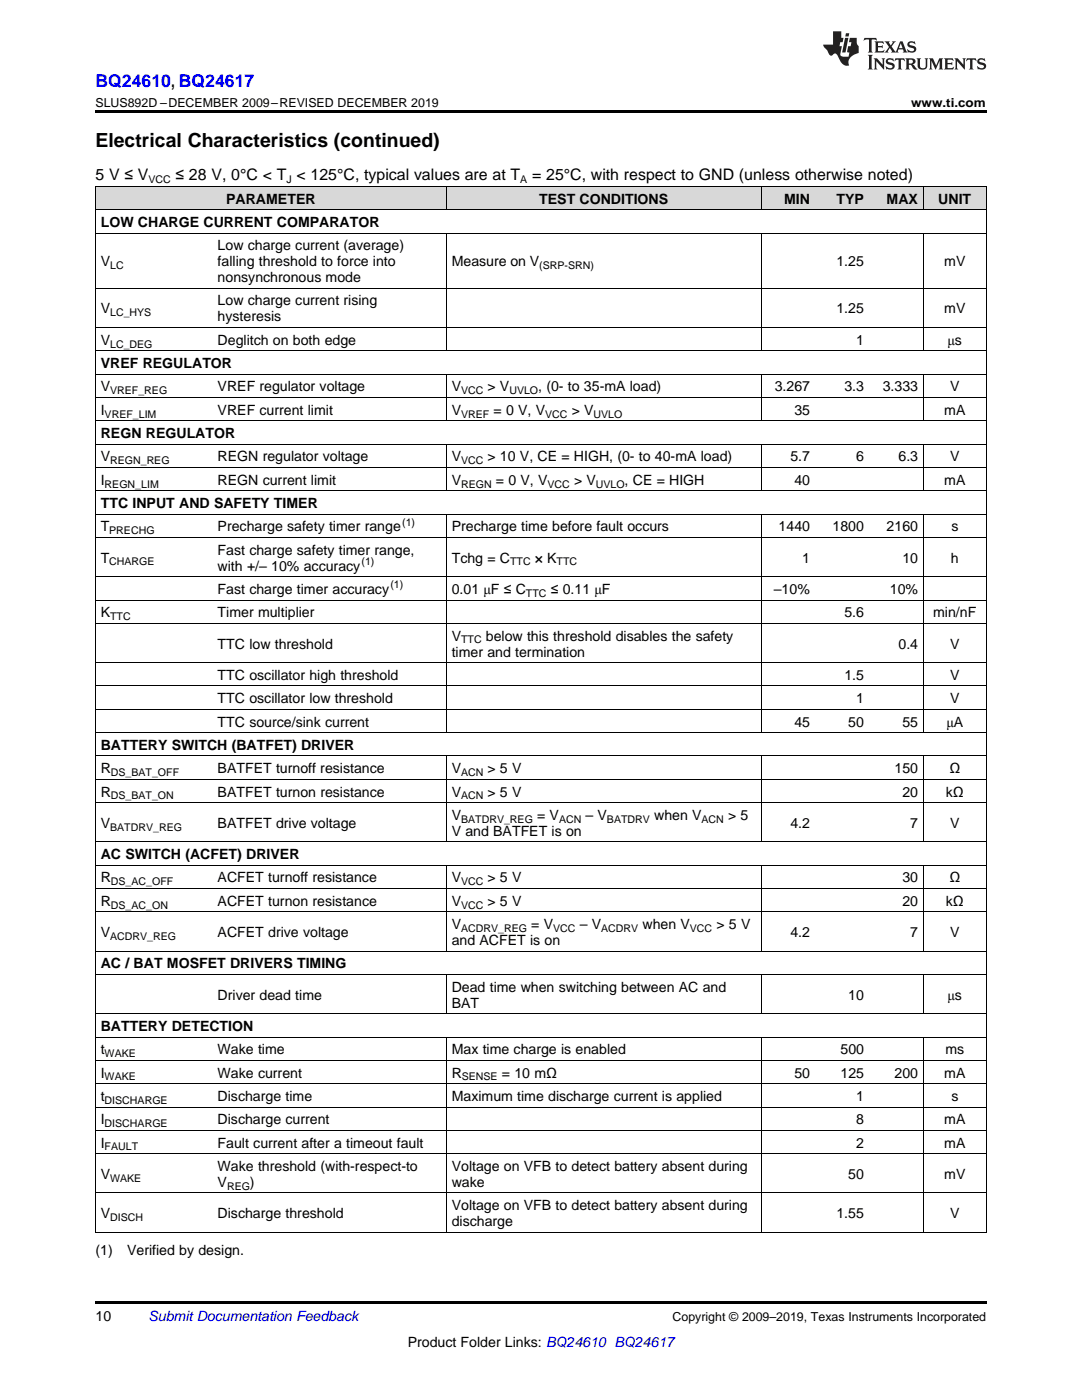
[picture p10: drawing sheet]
<svg xmlns="http://www.w3.org/2000/svg" width="216mm" height="279mm" viewBox="0 0 216 279" stroke-linecap="round" stroke-linejoin="round" font-family="sans-serif">
<defs><g id="words">
<text font-size="3.9" x="19" y="29.3">Electrical Characteristics (continued)</text>
<text font-size="3.5" fill="#00f" x="19" y="17.3">BQ24610, BQ24617</text>
<g font-size="3.2">
<text x="19" y="36">5 V ≤ V</text>
<text x="35" y="36">≤ 28 V, 0°C &lt; T &lt; 125°C, typical values are at T</text>
<text x="106.2" y="36">= 25°C, with respect to GND (unless otherwise noted)</text>
</g>
<g font-size="2.8">
<text x="45.1" y="40.6">PARAMETER</text>
<text x="107.6" y="40.6">TEST CONDITIONS</text>
<text x="156.5" y="40.6">MIN</text>
<text x="166.9" y="40.6">TYP</text>
<text x="176.9" y="40.6">MAX</text>
<text x="187.2" y="40.6">UNIT</text>
<text x="20.1" y="45.3">LOW CHARGE CURRENT COMPARATOR</text>
<text x="20.1" y="53.1">V</text>
<text x="43.4" y="50">Low charge current (average)</text>
<text x="43.4" y="53.1">falling threshold to force into</text>
<text x="90.1" y="53.1">Measure on V</text>
<text x="166.9" y="53.1">1.25</text>
<text x="188.4" y="53.1">mV</text>
<text x="43.4" y="56.3">nonsynchronous mode</text>
<text x="20.1" y="62.5">V</text>
<text x="43.4" y="61">Low charge current rising</text>
<text x="43.4" y="64.1">hysteresis</text>
<text x="166.9" y="62.5">1.25</text>
<text x="188.4" y="62.5">mV</text>
<text x="20.1" y="68.8">V</text>
<text x="43.4" y="68.8">Deglitch on both edge</text>
<text x="170.8" y="68.8">1</text>
<text x="189.1" y="68.8">μs</text>
<text x="20.1" y="73.4">VREF REGULATOR</text>
<text x="20.1" y="78.1">V</text>
<text x="20.1" y="82.8">I</text>
<text x="43.4" y="78.1">VREF regulator voltage</text>
<text x="43.4" y="82.8">VREF current limit</text>
<text x="90.1" y="78.1">V</text>
<text x="90.1" y="82.8">V</text>
<text x="97.3" y="78.1">&gt; V</text>
<text x="98.5" y="82.8">= 0 V, V</text>
<text x="107.4" y="78.1">, (0- to 35-mA load)</text>
<text x="114.1" y="82.8">&gt; V</text>
<text x="154.6" y="78.1">3.267</text>
<text x="158.5" y="82.8">35</text>
<text x="168.5" y="78.1">3.3</text>
<text x="176.1" y="78.1">3.333</text>
<text x="188.4" y="82.8">mA</text>
<text x="189.6" y="78.1">V</text>
<text x="20.1" y="87.4">REGN REGULATOR</text>
<text x="20.1" y="92.1">V</text>
<text x="43.4" y="92.1">REGN regulator voltage</text>
<text x="90.1" y="92.1">V</text>
<text x="97.3" y="92.1">&gt; 10 V, CE = HIGH, (0- to 40-mA load)</text>
<text x="157.7" y="92.1">5.7</text>
<text x="170.8" y="92.1">6</text>
<text x="179.3" y="92.1">6.3</text>
<text x="189.6" y="92.1">V</text>
<text x="20.1" y="96.7">I</text>
<text x="20.1" y="101.4">TTC INPUT AND SAFETY TIMER</text>
<text x="43.4" y="96.7">REGN current limit</text>
<text x="90.1" y="96.7">V</text>
<text x="99" y="96.7">= 0 V, V</text>
<text x="114.5" y="96.7">&gt; V</text>
<text x="124.6" y="96.7">, CE = HIGH</text>
<text x="158.5" y="96.7">40</text>
<text x="188.4" y="96.7">mA</text>
<text x="20.1" y="106">T</text>
<text x="43.4" y="106">Precharge safety timer range</text>
<text x="90.1" y="106">Precharge time before fault occurs</text>
<text x="155.4" y="106">1440</text>
<text x="166.1" y="106">1800</text>
<text x="176.9" y="106">2160</text>
<text x="189.8" y="106">s</text>
<text x="20.1" y="112.3">T</text>
<text x="43.4" y="110.7">Fast charge safety timer range,</text>
<text x="43.4" y="113.9">with +/– 10% accuracy</text>
<text x="90.1" y="112.3">Tchg = C</text>
<text x="106.7" y="112.3">× K</text>
<text x="160.1" y="112.3">1</text>
<text x="180.1" y="112.3">10</text>
<text x="189.7" y="112.3">h</text>
<text x="43.4" y="118.5">Fast charge timer accuracy</text>
<text x="90.1" y="118.5">0.01 μF ≤ C</text>
<text x="109.9" y="118.5">≤ 0.11 μF</text>
<text x="154.4" y="118.5">–10%</text>
<text x="177.6" y="118.5">10%</text>
<text x="20.1" y="123.2">K</text>
<text x="43.4" y="123.2">Timer multiplier</text>
<text x="168.5" y="123.2">5.6</text>
<text x="186.2" y="123.2">min/nF</text>
<text x="43.4" y="129.4">TTC low threshold</text>
<text x="90.1" y="127.8">V</text>
<text x="90.1" y="131">timer and termination</text>
<text x="96.9" y="127.8">below this threshold disables the safety</text>
<text x="179.3" y="129.4">0.4</text>
<text x="189.6" y="129.4">V</text>
<text x="43.4" y="135.7">TTC oscillator high threshold</text>
<text x="168.5" y="135.7">1.5</text>
<text x="189.6" y="135.7">V</text>
<text x="43.4" y="140.3">TTC oscillator low threshold</text>
<text x="170.8" y="140.3">1</text>
<text x="189.6" y="140.3">V</text>
<text x="20.1" y="149.6">BATTERY SWITCH (BATFET) DRIVER</text>
<text x="43.4" y="145">TTC source/sink current</text>
<text x="158.5" y="145">45</text>
<text x="169.3" y="145">50</text>
<text x="180.1" y="145">55</text>
<text x="188.8" y="145">μA</text>
<text x="20.1" y="154.3">R</text>
<text x="43.4" y="154.3">BATFET turnoff resistance</text>
<text x="90.1" y="154.3">V</text>
<text x="97.3" y="154.3">&gt; 5 V</text>
<text x="178.5" y="154.3">150</text>
<text x="189.4" y="154.3">Ω</text>
<text x="20.1" y="159">R</text>
<text x="43.4" y="159">BATFET turnon resistance</text>
<text x="90.1" y="159">V</text>
<text x="97.3" y="159">&gt; 5 V</text>
<text x="180.1" y="159">20</text>
<text x="188.7" y="159">kΩ</text>
<text x="20.1" y="165.2">V</text>
<text x="43.4" y="165.2">BATFET drive voltage</text>
<text x="90.1" y="163.6">V</text>
<text x="90.1" y="166.8">V and BATFET is on</text>
<text x="107.2" y="163.6">= V</text>
<text x="116.8" y="163.6">– V</text>
<text x="130.5" y="163.6">when V</text>
<text x="145.3" y="163.6">&gt; 5</text>
<text x="157.7" y="165.2">4.2</text>
<text x="181.6" y="165.2">7</text>
<text x="189.6" y="165.2">V</text>
<text x="20.1" y="171.4">AC SWITCH (ACFET) DRIVER</text>
<text x="20.1" y="176.1">R</text>
<text x="43.4" y="176.1">ACFET turnoff resistance</text>
<text x="90.1" y="176.1">V</text>
<text x="97.3" y="176.1">&gt; 5 V</text>
<text x="180.1" y="176.1">30</text>
<text x="189.4" y="176.1">Ω</text>
<text x="20.1" y="180.8">R</text>
<text x="43.4" y="180.8">ACFET turnon resistance</text>
<text x="90.1" y="180.8">V</text>
<text x="90.1" y="185.4">V</text>
<text x="97.3" y="180.8">&gt; 5 V</text>
<text x="106" y="185.4">= V</text>
<text x="115.7" y="185.4">– V</text>
<text x="128.2" y="185.4">when V</text>
<text x="142.9" y="185.4">&gt; 5 V</text>
<text x="180.1" y="180.8">20</text>
<text x="188.7" y="180.8">kΩ</text>
<text x="20.1" y="187">V</text>
<text x="43.4" y="187">ACFET drive voltage</text>
<text x="90.1" y="188.6">and ACFET is on</text>
<text x="157.7" y="187">4.2</text>
<text x="181.6" y="187">7</text>
<text x="189.6" y="187">V</text>
<text x="20.1" y="193.3">AC / BAT MOSFET DRIVERS TIMING</text>
<text x="90.1" y="197.9">Dead time when switching between AC and</text>
<text x="43.4" y="199.5">Driver dead time</text>
<text x="90.1" y="201.1">BAT</text>
<text x="169.3" y="199.5">10</text>
<text x="189.1" y="199.5">μs</text>
<text x="20.1" y="205.7">BATTERY DETECTION</text>
<text x="20.1" y="210.4">t</text>
<text x="20.1" y="215.1">I</text>
<text x="43.4" y="210.4">Wake time</text>
<text x="43.4" y="215.1">Wake current</text>
<text x="90.1" y="210.4">Max time charge is enabled</text>
<text x="90.1" y="215.1">R</text>
<text x="100.2" y="215.1">= 10 mΩ</text>
<text x="158.5" y="215.1">50</text>
<text x="167.7" y="210.4">500</text>
<text x="167.7" y="215.1">125</text>
<text x="178.5" y="215.1">200</text>
<text x="188.4" y="215.1">mA</text>
<text x="188.6" y="210.4">ms</text>
<text x="20.1" y="219.7">t</text>
<text x="43.4" y="219.7">Discharge time</text>
<text x="90.1" y="219.7">Maximum time discharge current is applied</text>
<text x="170.8" y="219.7">1</text>
<text x="189.8" y="219.7">s</text>
<text x="20.1" y="224.4">I</text>
<text x="43.4" y="224.4">Discharge current</text>
<text x="170.8" y="224.4">8</text>
<text x="188.4" y="224.4">mA</text>
<text x="20.1" y="229">I</text>
<text x="43.4" y="229">Fault current after a timeout fault</text>
<text x="43.4" y="233.7">Wake threshold (with-respect-to</text>
<text x="90.1" y="233.7">Voltage on VFB to detect battery absent during</text>
<text x="170.8" y="229">2</text>
<text x="188.4" y="229">mA</text>
<text x="20.1" y="235.3">V</text>
<text x="43.4" y="236.9">V</text>
<text x="49.9" y="236.9">)</text>
<text x="90.1" y="236.9">wake</text>
<text x="169.3" y="235.3">50</text>
<text x="188.4" y="235.3">mV</text>
<text x="20.1" y="243.1">V</text>
<text x="43.4" y="243.1">Discharge threshold</text>
<text x="90.1" y="241.5">Voltage on VFB to detect battery absent during</text>
<text x="90.1" y="244.7">discharge</text>
<text x="166.9" y="243.1">1.55</text>
<text x="189.6" y="243.1">V</text>
<text x="19" y="250.5">(1)</text>
<text x="25.4" y="250.5">Verified by design.</text>
<text x="19" y="263.6">10</text>
<text x="81.4" y="268.9">Product Folder Links: BQ24610 BQ24617</text>
</g>
<text font-size="2.8" fill="#0000c8" x="29.6" y="263.6">Submit Documentation Feedback</text>
<g font-size="2.5">
<text x="19" y="21.4">SLUS892D –DECEMBER 2009–REVISED DECEMBER 2019</text>
<text x="181.8" y="21.4">www.ti.com</text>
<text x="134.2" y="263.6">Copyright © 2009–2019, Texas Instruments Incorporated</text>
</g>
<g font-size="2.1">
<text x="29.6" y="36.6">VCC</text>
<text x="57.1" y="36.6">J</text>
<text x="103.8" y="36.6">A</text>
<text x="22" y="53.7">LC</text>
<text x="107.6" y="53.7">(SRP-SRN)</text>
<text x="22" y="63.1">LC_HYS</text>
<text x="22" y="69.4">LC_DEG</text>
<text x="20.9" y="83.3">VREF_LIM</text>
<text x="22" y="78.7">VREF_REG</text>
<text x="92" y="78.7">VCC</text>
<text x="92" y="83.3">VREF</text>
<text x="101.6" y="78.7">UVLO</text>
<text x="108.8" y="83.3">VCC</text>
<text x="118.4" y="83.3">UVLO</text>
<text x="22" y="92.6">REGN_REG</text>
<text x="92" y="92.6">VCC</text>
<text x="20.9" y="97.3">REGN_LIM</text>
<text x="92" y="97.3">REGN</text>
<text x="109.3" y="97.3">VCC</text>
<text x="118.9" y="97.3">UVLO</text>
<text x="21.8" y="106.6">PRECHG</text>
<text x="80.2" y="104.9">(1)</text>
<text x="21.8" y="112.9">CHARGE</text>
<text x="72.1" y="112.7">(1)</text>
<text x="101.8" y="112.9">TTC</text>
<text x="111.1" y="112.9">TTC</text>
<text x="77.9" y="117.4">(1)</text>
<text x="105" y="119.1">TTC</text>
<text x="22" y="123.8">TTC</text>
<text x="92" y="128.4">TTC</text>
<text x="22.1" y="154.9">DS_BAT_OFF</text>
<text x="92" y="154.9">ACN</text>
<text x="22.1" y="159.5">DS_BAT_ON</text>
<text x="92" y="159.5">ACN</text>
<text x="22" y="165.8">BATDRV_REG</text>
<text x="92" y="164.2">BATDRV_REG</text>
<text x="111.5" y="164.2">ACN</text>
<text x="121.1" y="164.2">BATDRV</text>
<text x="140" y="164.2">ACN</text>
<text x="22.1" y="176.7">DS_AC_OFF</text>
<text x="92" y="176.7">VCC</text>
<text x="22.1" y="181.3">DS_AC_ON</text>
<text x="92" y="181.3">VCC</text>
<text x="92" y="186">ACDRV_REG</text>
<text x="110.4" y="186">VCC</text>
<text x="119.9" y="186">ACDRV</text>
<text x="137.7" y="186">VCC</text>
<text x="22" y="187.6">ACDRV_REG</text>
<text x="20.9" y="211">WAKE</text>
<text x="20.9" y="215.6">WAKE</text>
<text x="92.1" y="215.6">SENSE</text>
<text x="20.9" y="220.3">DISCHARGE</text>
<text x="20.9" y="224.9">DISCHARGE</text>
<text x="20.9" y="229.6">FAULT</text>
<text x="22" y="235.8">WAKE</text>
<text x="45.3" y="237.4">REG</text>
<text x="22" y="243.7">DISCH</text>
</g>
</g></defs>
<g fill="#d8d8d8">
<path d="M19 37.3h23.4v4.6h-23.4z"/>
<path d="M42.4 37.3h46.7v4.6h-46.7z"/>
<path d="M89.1 37.3h62.8v4.6h-62.8z"/>
<path d="M151.9 37.3h10.8v4.6h-10.8z"/>
<path d="M162.7 37.3h10.8v4.6h-10.8z"/>
<path d="M173.5 37.3h10.8v4.6h-10.8z"/>
<path d="M184.3 37.3h12.5v4.6h-12.5z"/>
</g>
<path d="M19 22h177.8v.5h-177.8zM19 259.7h177.8v.5h-177.8z" fill="#000"/>
<g fill="none" stroke="#000" stroke-width=".2">
<path d="M19 37.2h177.8M19.1 37.2v208.8M89 37.2v4.7M151.9 37.2v4.7M184.2 37.2v4.7M196.8 37.2v208.8M19 57.5h177.8M19 46.5h177.8M19 41.9h177.8M89 46.6v23.5M151.9 46.6v23.5M184.2 46.6v23.5"/>
<path d="M19 79.3h177.8M19 74.7h177.8M19 70h177.8M19 65.4h177.8M89 74.7v9.3M151.9 74.7v9.3M184.2 74.7v9.3M19 97.9h177.8M19 93.3h177.8M19 88.6h177.8M19 84h177.8M89 88.7v9.3"/>
<path d="M151.9 88.7v9.3M184.2 88.7v9.3M19 119.8h177.8M19 115.1h177.8M19 107.3h177.8M19 102.6h177.8M89 102.7v43.6M151.9 102.7v43.6M184.2 102.7v43.6M19 136.9h177.8M19 132.2h177.8M19 124.4h177.8"/>
<path d="M19 155.5h177.8M19 150.9h177.8M19 146.2h177.8M19 141.6h177.8M89 150.9v17.2M151.9 150.9v17.2M184.2 150.9v17.2M19 177.3h177.8M19 172.7h177.8M19 168h177.8M19 160.2h177.8M89 172.7v17.2"/>
<path d="M151.9 172.7v17.2M184.2 172.7v17.2M19 194.5h177.8M19 189.8h177.8M19 182h177.8M89 194.5v7.9M151.9 194.5v7.9M184.2 194.5v7.9M19 216.3h177.8M19 211.6h177.8M19 207h177.8M19 202.3h177.8"/>
<path d="M89 207v39M151.9 207v39M184.2 207v39M19 238.1h177.8M19 230.2h177.8M19 225.6h177.8M19 220.9h177.8M19 245.9h177.8"/>
</g>
<g fill="#231f20">
<path d="M172.5 7.6l-.1 .5 .4-.2h.6v.1v2.1l-.2 .4h.9l-.2-.4v-2.1l.1-.1h.5l.5 .2-.2-.5zM174.5 8.3l.2 .3v1.5l-.2 .4h1.8l.2-.6a1.04 1.04 0 0 1-1.3 .2v-.7h.6l.3 .2v-.6l-.3 .2h-.6v-.6l.8-.1 .4 .3-.2-.5zM176.5 8.3l.9 1.1-.9 1.1h.8l-.2-.2 .4-.7 .5 .7-.2 .2h1.5l-.2-.2 .2-.4h.9l.1 .4-.2 .2h1l-.3-.3-.7-1.9h-.5l-.9 2-.8-1 .9-1h-.8l.1 .3-.4 .5-.3-.6 .1-.2zM179.7 8.6l.4 1h-.7zM181.3 8.4a.63 .63 0 0 0-.2 .7 .63 .63 0 0 0 .6 .4l.6 .2 .1 .2a.75 .75 0 0 1-.7 .4 .75 .75 0 0 1-.6-.5l.1 .7 .1-.1a1.11 1.11 0 0 0 1.5-.6 1.13 1.13 0 0 0-1.2-.8l-.1-.4a1.04 1.04 0 0 1 1.2 .2l-.2-.5-.2 .1-.4-.2zM173.2 10.9l.2 .4v2.2l-.2 .4h1l-.3-.4v-2.2l.3-.4zM174.3 11.6l.3 .4v1.5l-.3 .4h.8l-.2-.4v-1.3l1.5 1.7v-1.9l.2-.4h-.7l.2 .4v.9l-1.1-1.3zM177 11.8a.62 .62 0 0 0-.2 .7 .62 .62 0 0 0 .6 .4l.6 .1 .1 .3a.76 .76 0 0 1-.7 .3 .76 .76 0 0 1-.7-.4l.2 .7 .1-.1a1.11 1.11 0 0 0 1.5-.6 1.13 1.13 0 0 0-1.2-.8l-.1-.4a1.04 1.04 0 0 1 1.2 .2l-.2-.6-.2 .1-.5-.1zM178.7 11.6l-.2 .6a.61 .61 0 0 1 .8-.3v1.6l-.2 .4h.9l-.2-.4v-1.6a.63 .63 0 0 1 .7 .3l-.1-.6zM180.6 11.6l.3 .4v1.5l-.3 .4h1l-.2-.2-.1-.8 .6 .2a.76 .76 0 0 0 1.2 .7l-1-1a.58 .58 0 0 0 .6-.5 .58 .58 0 0 0-.5-.6zM181.4 11.9h.1a.45 .45 0 0 1 .5 .1 .45 .45 0 0 1 .1 .5l-.8 .2zM182.9 11.6l.2 .2a2.17 2.17 0 0 0 .3 1.9 .99 .99 0 0 0 1.6-.6v-1.1l.2-.4h-.7l.2 .2a1.92 1.92 0 0 1-.2 1.8 .6 .6 0 0 1-.9-.5v-1.1l.2-.4zM185.4 11.6l.2 .4v1.5l-.2 .4h.7l-.2-.4v-1.4l.8 1.8 .8-1.8v1.4l-.2 .4h.9l-.2-.4v-1.5l.2-.4h-.8l-.6 1.5-.6-1.5zM188.4 11.6l.2 .4v1.5l-.2 .4h1.8l.1-.6a1.04 1.04 0 0 1-1.2 .1v-.6h.5l.4 .2v-.6l-.4 .2h-.5v-.7h.8l.3 .3-.1-.6zM190.5 11.6l.2 .4v1.5l-.2 .4h.7l-.2-.4v-1.3l1.5 1.7v-1.9l.2-.4h-.7l.2 .4v.9l-1.1-1.3zM192.9 11.6l-.1 .6a.61 .61 0 0 1 .7-.3l.1 1.6-.3 .4h1l-.3-.4 .1-1.6a.63 .63 0 0 1 .7 .3l-.1-.6zM195.2 11.8a.62 .62 0 0 0-.2 .7 .62 .62 0 0 0 .6 .4l.6 .1 .1 .3a.76 .76 0 0 1-.7 .3 .76 .76 0 0 1-.6-.4l.1 .7 .1-.1a1.11 1.11 0 0 0 1.6-.6 1.13 1.13 0 0 0-1.3-.8l-.1-.4a1.04 1.04 0 0 1 1.2 .2l-.1-.6-.2 .1-.5-.1z"/>
<path d="M166.2 6.3v2.6h-1.9v.4l.8 .9a.91 .91 0 0 0 1 .8 .56 .56 0 0 1 .5-.3 .56 .56 0 0 1 .5 .3l.4 .8a1.53 1.53 0 0 0 1.9 1.2 1.54 1.54 0 0 1 1-2.1l.9-.3v-1.4a1.52 1.52 0 0 1-.4-1.6h-1.3l-.2 .8h.5l-.2 .8h-.5l-.1 1v.2l.4 .1-.2 .8a1.93 1.93 0 0 1-1.6-.3l.3-1.8h-.5l.2-.8h.4l.2-.8h-.4v-1.3zM168.6 7.6l-.6 2.9h.7l.6-2.9zM168.8 6.6l-.1 .7h.6l.2-.7z"/>
</g>
<use href="#words"/>
</svg>
